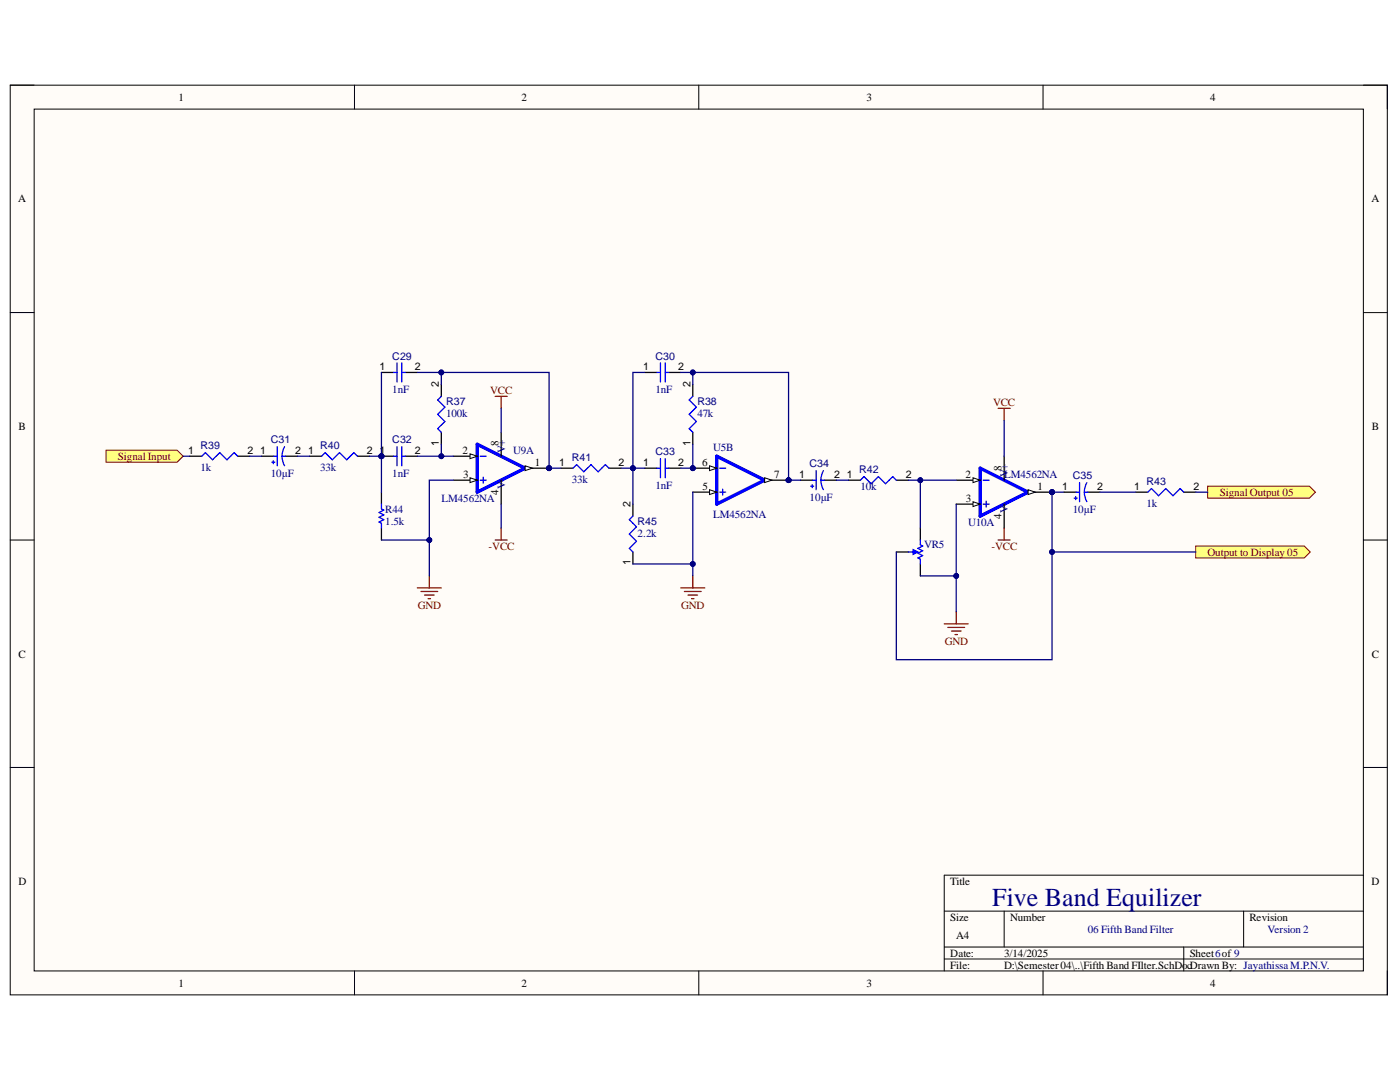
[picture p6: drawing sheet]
<svg xmlns="http://www.w3.org/2000/svg" width="279mm" height="216mm" viewBox="0 0 279 216" stroke-linecap="round" stroke-linejoin="round" font-family="sans-serif">
<defs><g id="words">
<text font-size="5.2" fill="#000080" x="198" y="180.7">Five Band Equilizer</text>
<g font-size="2.2">
<text x="35.6" y="20.1">1</text>
<text x="104.1" y="20.1">2</text>
<text x="172.9" y="20.1">3</text>
<text x="241.5" y="20.1">4</text>
<text x="3.6" y="40.4">A</text>
<text x="273.7" y="40.4">A</text>
<text x="3.7" y="85.8">B</text>
<text x="99.5" y="89.1" transform="rotate(-90 99.5 89.1)">8</text>
<text x="273.8" y="85.8">B</text>
<text x="92.3" y="90.6">2</text>
<text x="92.4" y="95.4">3</text>
<text x="106.7" y="93">1</text>
<text x="140.1" y="93">6</text>
<text x="154.5" y="95.4">7</text>
<text x="192.7" y="95.4">2</text>
<text x="199.9" y="93.9" transform="rotate(-90 199.9 93.9)">8</text>
<text x="99.5" y="98.7" transform="rotate(-90 99.5 98.7)">4</text>
<text x="140.2" y="97.8">5</text>
<text x="192.8" y="100.1">3</text>
<text x="207.1" y="97.8">1</text>
<text x="199.9" y="103.5" transform="rotate(-90 199.9 103.5)">4</text>
<text x="3.7" y="131.2">C</text>
<text x="273.8" y="131.2">C</text>
<text x="3.7" y="176.6">D</text>
<text x="189.7" y="176.6">Title</text>
<text x="273.7" y="176.6">D</text>
<text x="189.7" y="183.7">Size</text>
<text x="201.6" y="183.7">Number</text>
<text x="249.3" y="183.7">Revision</text>
<text x="189.7" y="190.9">Date:</text>
<text x="190.8" y="187.4">A4</text>
<text x="200.4" y="190.9">3/14/2025</text>
<text x="237.4" y="190.9">Sheet6of 9</text>
<text x="35.6" y="196.9">1</text>
<text x="104.1" y="196.9">2</text>
<text x="172.9" y="196.9">3</text>
<text x="189.7" y="193.3">File:</text>
<text x="200.4" y="193.3">D:\Semester04\..\Fifth Band FIlter.SchDocDrawn By: JayathissaM.P.N.V.</text>
<text x="241.5" y="196.9">4</text>
</g>
<g font-size="2.2" fill="#000080">
<text x="78.3" y="78.4">1nF</text>
<text x="89" y="83.2">100k</text>
<text x="130.8" y="78.4">1nF</text>
<text x="139.2" y="83.2">47k</text>
<text x="142.3" y="89.9">U5B</text>
<text x="40" y="94">1k</text>
<text x="54" y="95.2">10µF</text>
<text x="63.9" y="94">33k</text>
<text x="78.3" y="95.2">1nF</text>
<text x="100.8" y="90.4" transform="rotate(-90 100.8 90.4)">V+</text>
<text x="102.4" y="90.6">U9A</text>
<text x="200.4" y="95.4">LM4562NA</text>
<text x="201.2" y="95.2" transform="rotate(-90 201.2 95.2)">V+</text>
<text x="88.1" y="100.1">LM4562NA</text>
<text x="100.8" y="97.6" transform="rotate(-90 100.8 97.6)">V-</text>
<text x="114.1" y="96.3">33k</text>
<text x="130.8" y="97.5">1nF</text>
<text x="161.6" y="99.9">10µF</text>
<text x="171.7" y="97.8">10k</text>
<text x="228.8" y="101.1">1k</text>
<text x="76.9" y="104.7">1.5k</text>
<text x="76.9" y="102.3">R44</text>
<text x="127.3" y="107.1">2.2k</text>
<text x="142.3" y="103.3">LM4562NA</text>
<text x="193.2" y="105">U10A</text>
<text x="201.2" y="102.3" transform="rotate(-90 201.2 102.3)">V-</text>
<text x="214.1" y="102.3">10µF</text>
<text x="184.4" y="109.4">VR5</text>
<text x="217.1" y="186.2">06 Fifth Band Filter</text>
<text x="253" y="186.2">Version 2</text>
</g>
<g font-size="2.2" fill="#800000">
<text x="97.8" y="78.7">VCC</text>
<text x="198.2" y="81.1">VCC</text>
<text x="23.5" y="91.8">Signal Input</text>
<text x="243.4" y="99">Signal Output 05</text>
<text x="97.5" y="109.7">-VCC</text>
<text x="197.9" y="109.7">-VCC</text>
<text x="241" y="110.9">Output to Display 05</text>
<text x="83.4" y="121.6">GND</text>
<text x="136" y="121.6">GND</text>
<text x="188.6" y="128.8">GND</text>
</g>
<g font-size="2.1" fill="#000080">
<text x="78.3" y="71.8">C29</text>
<text x="130.8" y="71.8">C30</text>
<text x="89" y="80.8">R37</text>
<text x="139.2" y="80.8">R38</text>
<text x="40" y="89.7">R39</text>
<text x="54" y="88.5">C31</text>
<text x="63.9" y="89.7">R40</text>
<text x="78.3" y="88.5">C32</text>
<text x="114.1" y="92">R41</text>
<text x="130.8" y="90.9">C33</text>
<text x="161.6" y="93.2">C34</text>
<text x="171.5" y="94.4">R42</text>
<text x="214.1" y="95.7">C35</text>
<text x="228.8" y="96.9">R43</text>
<text x="127.3" y="104.7">R45</text>
</g>
<g font-size="2.1">
<text x="75.8" y="73.9">1</text>
<text x="82.8" y="73.9">2</text>
<text x="87.6" y="77.2" transform="rotate(-90 87.6 77.2)">2</text>
<text x="128.4" y="73.9">1</text>
<text x="135.4" y="73.9">2</text>
<text x="137.8" y="77.2" transform="rotate(-90 137.8 77.2)">2</text>
<text x="87.6" y="89" transform="rotate(-90 87.6 89)">1</text>
<text x="137.8" y="89" transform="rotate(-90 137.8 89)">1</text>
<text x="37.5" y="90.6">1</text>
<text x="49.4" y="90.6">2</text>
<text x="51.9" y="90.6">1</text>
<text x="58.9" y="90.6">2</text>
<text x="61.5" y="90.6">1</text>
<text x="73.2" y="90.6">2</text>
<text x="75.8" y="90.6">1</text>
<text x="82.8" y="90.6">2</text>
<text x="111.6" y="93">1</text>
<text x="123.4" y="93">2</text>
<text x="128.4" y="93">1</text>
<text x="135.4" y="93">2</text>
<text x="159.5" y="95.4">1</text>
<text x="166.5" y="95.4">2</text>
<text x="169" y="95.4">1</text>
<text x="180.8" y="95.4">2</text>
<text x="125.8" y="101.1" transform="rotate(-90 125.8 101.1)">2</text>
<text x="212" y="97.8">1</text>
<text x="219" y="97.8">2</text>
<text x="226.3" y="97.8">1</text>
<text x="238.2" y="97.8">2</text>
<text x="125.8" y="112.8" transform="rotate(-90 125.8 112.8)">1</text>
</g>
</g></defs>
<path d="M2 17h274.9v181.5h-274.9z" fill-rule="evenodd" fill="#fffcf8"/>
<path d="M2 17h274.9v181.5h-274.9z" fill="none" stroke="#000" stroke-width=".2"/>
<path d="M6.8 21.8h265.3v171.9h-265.3z" fill-rule="evenodd" fill="#fffcf8"/>
<g fill="none" stroke="#000" stroke-width=".2">
<path d="M2 17h4.8M70.7 17v4.8M139.5 17v4.8M208.2 17v4.8M272.1 17h4.8v4.8M6.8 21.8h265.3v171.9h-265.3zM2 62.4h4.8M272.1 62.4h4.8M2 107.8h4.8M272.1 107.8h4.8M2 153.1h4.8M272.1 153.1h4.8"/>
<path d="M272.1 174.6h-83.7v19.1M70.7 193.7v4.8M139.5 193.7v4.8M188.4 181.8h83.7M188.4 189h83.7M188.4 191.4h83.7M200.4 181.8v7.2M208.2 193.7v4.8M236.2 189v4.7M248.2 181.8v7.2M276.9 193.7v4.8"/>
</g>
<path d="M37.9 91h2.4M47.4 91h2.4M52.2 91h2.4M57 91h2.4M61.8 91h2.4M71.3 91h2.4" fill="none" stroke="#000" stroke-width=".25"/>
<path d="M40.3 91l.7-.7 1.4 1.5 1.5-1.5 1.4 1.5 1.4-1.5 .7 .7M54.3 92.2h.6M54.6 91.9v.6M54.6 91h.7M55.3 89.1v3.8M56.3 91l.2 1.2 .3 .7M56.3 91h.7M56.8 89.1l-.4 1.1-.1 .8M64.2 91l.7-.7 1.4 1.5 1.5-1.5 1.4 1.5 1.4-1.5 .7 .7" fill="none" stroke="#00f" stroke-width=".25"/>
<circle cx="76.1" cy="91" r=".48" fill="#000080"/>
<circle cx="76.1" cy="91" r=".48" fill="none" stroke="#000080" stroke-width=".2"/>
<path d="M76.1 91h2.4" fill="none" stroke="#000" stroke-width=".25"/>
<circle cx="76.1" cy="91" r=".48" fill="#000080"/>
<circle cx="76.1" cy="91" r=".48" fill="none" stroke="#000080" stroke-width=".2"/>
<path d="M76.1 74.3h2.4M80.9 74.3h2.4M88.1 76.7v2.4M76.1 98.2v2.4M80.9 91h2.4M88.1 86.3v2.3M76.1 105.4v2.4" fill="none" stroke="#000" stroke-width=".25"/>
<path d="M78.5 74.3h.7M79.2 72.4v3.8M80.2 72.4v3.8M80.2 74.3h.7M88.1 79.1l-.7 .7 1.4 1.4-1.4 1.5 1.4 1.4-1.4 1.4 .7 .8M78.5 91h.7M79.2 89.1v3.8M80.2 89.1v3.8M80.2 91h.7M76.1 100.6v.9l.5 .3-1 .5 1 .4-1 .5 1 .5-1 .5 .5 .2v1" fill="none" stroke="#00f" stroke-width=".25"/>
<circle cx="109.6" cy="93.4" r=".48" fill="#000080"/>
<circle cx="109.6" cy="93.4" r=".48" fill="none" stroke="#000080" stroke-width=".2"/>
<path d="M95.2 88.6l9.6 4.8-9.6 4.8z" fill="none" stroke="#00f" stroke-width=".68"/>
<path d="M95.8 91h1.2M95.8 95.8h1.2M96.4 95.2v1.2" fill="none" stroke="#00f" stroke-width=".25"/>
<path d="M90.5 91h4.7" fill="none" stroke="#000" stroke-width=".25"/>
<path d="M93.8 90.6l1.4 .4-1.4 .5z" fill="#f8fcff"/>
<path d="M93.8 90.6l1.4 .4-1.4 .5z" fill="none" stroke="#000" stroke-width=".2"/>
<path d="M90.5 95.8h4.7" fill="none" stroke="#000" stroke-width=".25"/>
<path d="M93.8 95.3l1.4 .5-1.4 .5z" fill="#f8fcff"/>
<path d="M93.8 95.3l1.4 .5-1.4 .5z" fill="none" stroke="#000" stroke-width=".2"/>
<path d="M100 86.3v4.7M104.8 93.4h4.8" fill="none" stroke="#000" stroke-width=".25"/>
<path d="M104.8 92.9l1.4 .5-1.4 .5z" fill="#f8fcff"/>
<path d="M104.8 92.9l1.4 .5-1.4 .5z" fill="none" stroke="#000" stroke-width=".2"/>
<circle cx="109.6" cy="93.4" r=".48" fill="#000080"/>
<circle cx="109.6" cy="93.4" r=".48" fill="none" stroke="#000080" stroke-width=".2"/>
<path d="M100 95.8v4.8" fill="none" stroke="#000" stroke-width=".25"/>
<circle cx="138.3" cy="93.4" r=".48" fill="#000080"/>
<circle cx="138.3" cy="93.4" r=".48" fill="none" stroke="#000080" stroke-width=".2"/>
<circle cx="157.4" cy="95.8" r=".48" fill="#000080"/>
<circle cx="157.4" cy="95.8" r=".48" fill="none" stroke="#000080" stroke-width=".2"/>
<path d="M143 91l9.6 4.8-9.6 4.8z" fill="none" stroke="#00f" stroke-width=".68"/>
<path d="M143.6 93.4h1.2M143.6 98.2h1.2M144.2 97.6v1.2" fill="none" stroke="#00f" stroke-width=".25"/>
<path d="M138.3 93.4h4.7" fill="none" stroke="#000" stroke-width=".25"/>
<path d="M141.6 92.9l1.4 .5-1.4 .5z" fill="#f8fcff"/>
<path d="M141.6 92.9l1.4 .5-1.4 .5z" fill="none" stroke="#000" stroke-width=".2"/>
<circle cx="138.3" cy="93.4" r=".48" fill="#000080"/>
<circle cx="138.3" cy="93.4" r=".48" fill="none" stroke="#000080" stroke-width=".2"/>
<path d="M138.3 98.2h4.7" fill="none" stroke="#000" stroke-width=".25"/>
<path d="M141.6 97.7l1.4 .5-1.4 .5z" fill="#f8fcff"/>
<path d="M141.6 97.7l1.4 .5-1.4 .5z" fill="none" stroke="#000" stroke-width=".2"/>
<path d="M152.6 95.8h4.8" fill="none" stroke="#000" stroke-width=".25"/>
<path d="M152.6 95.3l1.4 .5-1.4 .5z" fill="#f8fcff"/>
<path d="M152.6 95.3l1.4 .5-1.4 .5z" fill="none" stroke="#000" stroke-width=".2"/>
<circle cx="157.4" cy="95.8" r=".48" fill="#000080"/>
<circle cx="157.4" cy="95.8" r=".48" fill="none" stroke="#000080" stroke-width=".2"/>
<circle cx="210" cy="98.2" r=".48" fill="#000080"/>
<circle cx="210" cy="98.2" r=".48" fill="none" stroke="#000080" stroke-width=".2"/>
<path d="M195.6 93.4l9.6 4.8-9.6 4.8z" fill="none" stroke="#00f" stroke-width=".68"/>
<path d="M196.2 95.8h1.2M196.8 100v1.2M196.2 100.6h1.2" fill="none" stroke="#00f" stroke-width=".25"/>
<path d="M190.8 95.8h4.8" fill="none" stroke="#000" stroke-width=".25"/>
<path d="M194.2 95.3l1.4 .5-1.4 .5z" fill="#f8fcff"/>
<path d="M194.2 95.3l1.4 .5-1.4 .5z" fill="none" stroke="#000" stroke-width=".2"/>
<path d="M190.8 100.6h4.8" fill="none" stroke="#000" stroke-width=".25"/>
<path d="M194.2 100.1l1.4 .5-1.4 .5z" fill="#f8fcff"/>
<path d="M194.2 100.1l1.4 .5-1.4 .5z" fill="none" stroke="#000" stroke-width=".2"/>
<path d="M200.4 91v4.8M205.2 98.2h4.8" fill="none" stroke="#000" stroke-width=".25"/>
<path d="M205.2 97.7l1.4 .5-1.4 .5z" fill="#f8fcff"/>
<path d="M205.2 97.7l1.4 .5-1.4 .5z" fill="none" stroke="#000" stroke-width=".2"/>
<circle cx="210" cy="98.2" r=".48" fill="#000080"/>
<circle cx="210" cy="98.2" r=".48" fill="none" stroke="#000080" stroke-width=".2"/>
<g fill="none" stroke="#000" stroke-width=".25">
<path d="M128.7 74.3h2.4M133.5 74.3h2.4M138.3 76.7v2.4M112 93.4h2.4M121.5 93.4h2.4M128.7 93.4h2.4M133.5 93.4h2.4M138.3 86.3v2.3M159.8 95.8h2.4M164.5 95.8h2.4M169.3 95.8h2.4M178.9 95.8h2.4"/>
<path d="M212.3 98.2h2.4M217.1 98.2h2.4M226.7 98.2h2.4M236.2 98.2h2.4M126.3 100.6v2.4M126.3 110.1v2.4M178.9 110.1h2.4M183.7 105.4v2.4M183.7 112.5v2.4M200.4 100.6v4.8"/>
</g>
<g fill="none" stroke="#00f" stroke-width=".25">
<path d="M131.1 74.3h.7M131.8 72.4v3.8M132.8 72.4v3.8M132.8 74.3h.7M138.3 79.1l-.8 .7 1.5 1.4-1.5 1.5 1.5 1.4-1.5 1.4 .8 .8M114.4 93.4l.7-.7 1.4 1.4 1.4-1.4 1.5 1.4 1.4-1.4 .7 .7M131.1 93.4h.7M131.8 91.5v3.8M132.8 91.5v3.8M132.8 93.4h.7M161.8 97h.6M162.1 96.7v.6"/>
<path d="M162.2 95.8h.7M162.9 93.9v3.8M163.8 95.8l.1 .8 .4 1.1M163.8 95.8h.7M164.3 93.9l-.3 .7-.2 1.2M171.7 95.8l.7-.7 1.5 1.4 1.4-1.4 1.4 1.4 1.5-1.4 .7 .7M214.4 99.4h.6M214.7 99.1v.6M214.7 98.2h.8M215.5 96.3v3.8M216.4 98.2l.1 .8 .4 1.1M216.4 98.2h.7"/>
<path d="M216.9 96.3l-.4 1.1-.1 .8M229.1 98.2l.7-.7 1.4 1.4 1.5-1.4 1.4 1.4 1.4-1.4 .7 .7M126.3 103l-.7 .7 1.4 1.4-1.4 1.5 1.4 1.4-1.4 1.4 .7 .7M181.3 110.1h.9M183.7 107.8v.9l.4 .2-.9 .5 .9 .5-.9 .5 .9 .5-.9 .4 .5 .3v.9"/>
</g>
<g fill="none" stroke="#800000" stroke-width=".25">
<path d="M98.8 79.1h2.4M100 79.1v2.4M199.2 81.5h2.4M200.4 81.5v2.4M83.3 117.3h4.8M84 118h3.4M84.7 118.7h1.9M85.4 119.5h.5M85.7 114.9v2.4M98.8 107.8h2.4M100 105.4v2.4M135.9 117.3h4.7"/>
<path d="M136.6 118h3.3M137.3 118.7h1.9M138 119.5h.5M138.3 114.9v2.4M199.2 107.8h2.4M200.4 105.4v2.4M188.4 124.5h4.8M189.2 125.2h3.3M189.9 125.9h1.9M190.6 126.6h.5M190.8 122.1v2.4"/>
</g>
<path d="M182.2 109.7l1 .4-1 .5z" fill="#00f"/>
<path d="M182.2 109.7l1 .4-1 .5z" fill="none" stroke="#00f" stroke-width=".25"/>
<path d="M241 97h20.3l1.2 1.2-1.2 1.2h-20.3z" fill-rule="evenodd" fill="#ffff80"/>
<path d="M241 97h20.3l1.2 1.2-1.2 1.2h-20.3z" fill="none" stroke="#800000" stroke-width=".2"/>
<path d="M238.6 108.9h21.7l1.2 1.2-1.2 1.2h-21.7z" fill-rule="evenodd" fill="#ffff80"/>
<path d="M238.6 108.9h21.7l1.2 1.2-1.2 1.2h-21.7z" fill="none" stroke="#800000" stroke-width=".2"/>
<path d="M49.8 91h2.4M59.4 91h2.4M73.7 91h2.4M100 81.5v4.8M100 100.6v4.8" fill="none" stroke="#000080" stroke-width=".25"/>
<circle cx="76.1" cy="91" r=".48" fill="#000080"/>
<circle cx="76.1" cy="91" r=".48" fill="none" stroke="#000080" stroke-width=".2"/>
<path d="M83.3 91h7.2" fill="none" stroke="#000080" stroke-width=".25"/>
<circle cx="88.1" cy="91" r=".48" fill="#000080"/>
<circle cx="88.1" cy="91" r=".48" fill="none" stroke="#000080" stroke-width=".2"/>
<path d="M88.1 88.6v2.4" fill="none" stroke="#000080" stroke-width=".25"/>
<circle cx="88.1" cy="91" r=".48" fill="#000080"/>
<circle cx="88.1" cy="91" r=".48" fill="none" stroke="#000080" stroke-width=".2"/>
<path d="M83.3 74.3h4.8v2.4" fill="none" stroke="#000080" stroke-width=".25"/>
<circle cx="88.1" cy="74.3" r=".48" fill="#000080"/>
<circle cx="88.1" cy="74.3" r=".48" fill="none" stroke="#000080" stroke-width=".2"/>
<path d="M76.1 74.3v16.7" fill="none" stroke="#000080" stroke-width=".25"/>
<circle cx="76.1" cy="91" r=".48" fill="#000080"/>
<circle cx="76.1" cy="91" r=".48" fill="none" stroke="#000080" stroke-width=".2"/>
<path d="M76.1 91v7.2" fill="none" stroke="#000080" stroke-width=".25"/>
<circle cx="76.1" cy="91" r=".48" fill="#000080"/>
<circle cx="76.1" cy="91" r=".48" fill="none" stroke="#000080" stroke-width=".2"/>
<path d="M90.5 95.8h-4.8v19.1" fill="none" stroke="#000080" stroke-width=".25"/>
<circle cx="85.7" cy="107.8" r=".48" fill="#000080"/>
<circle cx="85.7" cy="107.8" r=".48" fill="none" stroke="#000080" stroke-width=".2"/>
<path d="M76.1 107.8h9.6" fill="none" stroke="#000080" stroke-width=".25"/>
<circle cx="85.7" cy="107.8" r=".48" fill="#000080"/>
<circle cx="85.7" cy="107.8" r=".48" fill="none" stroke="#000080" stroke-width=".2"/>
<path d="M88.1 74.3h21.5v19.1" fill="none" stroke="#000080" stroke-width=".25"/>
<circle cx="88.1" cy="74.3" r=".48" fill="#000080"/>
<circle cx="88.1" cy="74.3" r=".48" fill="none" stroke="#000080" stroke-width=".2"/>
<circle cx="109.6" cy="93.4" r=".48" fill="#000080"/>
<circle cx="109.6" cy="93.4" r=".48" fill="none" stroke="#000080" stroke-width=".2"/>
<path d="M109.6 93.4h2.4" fill="none" stroke="#000080" stroke-width=".25"/>
<circle cx="109.6" cy="93.4" r=".48" fill="#000080"/>
<circle cx="109.6" cy="93.4" r=".48" fill="none" stroke="#000080" stroke-width=".2"/>
<path d="M123.9 93.4h4.8" fill="none" stroke="#000080" stroke-width=".25"/>
<circle cx="126.3" cy="93.4" r=".48" fill="#000080"/>
<circle cx="126.3" cy="93.4" r=".48" fill="none" stroke="#000080" stroke-width=".2"/>
<path d="M135.9 74.3h2.4v2.4" fill="none" stroke="#000080" stroke-width=".25"/>
<circle cx="138.3" cy="74.3" r=".48" fill="#000080"/>
<circle cx="138.3" cy="74.3" r=".48" fill="none" stroke="#000080" stroke-width=".2"/>
<path d="M138.3 98.2v16.7" fill="none" stroke="#000080" stroke-width=".25"/>
<circle cx="138.3" cy="112.5" r=".48" fill="#000080"/>
<circle cx="138.3" cy="112.5" r=".48" fill="none" stroke="#000080" stroke-width=".2"/>
<path d="M126.3 112.5h12" fill="none" stroke="#000080" stroke-width=".25"/>
<circle cx="138.3" cy="112.5" r=".48" fill="#000080"/>
<circle cx="138.3" cy="112.5" r=".48" fill="none" stroke="#000080" stroke-width=".2"/>
<path d="M138.3 88.6v4.8h-2.4" fill="none" stroke="#000080" stroke-width=".25"/>
<circle cx="138.3" cy="93.4" r=".48" fill="#000080"/>
<circle cx="138.3" cy="93.4" r=".48" fill="none" stroke="#000080" stroke-width=".2"/>
<path d="M126.3 93.4v7.2" fill="none" stroke="#000080" stroke-width=".25"/>
<circle cx="126.3" cy="93.4" r=".48" fill="#000080"/>
<circle cx="126.3" cy="93.4" r=".48" fill="none" stroke="#000080" stroke-width=".2"/>
<path d="M128.7 74.3h-2.4v19.1" fill="none" stroke="#000080" stroke-width=".25"/>
<circle cx="126.3" cy="93.4" r=".48" fill="#000080"/>
<circle cx="126.3" cy="93.4" r=".48" fill="none" stroke="#000080" stroke-width=".2"/>
<path d="M138.3 74.3h19.1v21.5" fill="none" stroke="#000080" stroke-width=".25"/>
<circle cx="138.3" cy="74.3" r=".48" fill="#000080"/>
<circle cx="138.3" cy="74.3" r=".48" fill="none" stroke="#000080" stroke-width=".2"/>
<circle cx="157.4" cy="95.8" r=".48" fill="#000080"/>
<circle cx="157.4" cy="95.8" r=".48" fill="none" stroke="#000080" stroke-width=".2"/>
<path d="M157.4 95.8h2.4" fill="none" stroke="#000080" stroke-width=".25"/>
<circle cx="157.4" cy="95.8" r=".48" fill="#000080"/>
<circle cx="157.4" cy="95.8" r=".48" fill="none" stroke="#000080" stroke-width=".2"/>
<path d="M166.9 95.8h2.4M181.3 95.8h9.5" fill="none" stroke="#000080" stroke-width=".25"/>
<circle cx="183.7" cy="95.8" r=".48" fill="#000080"/>
<circle cx="183.7" cy="95.8" r=".48" fill="none" stroke="#000080" stroke-width=".2"/>
<path d="M190.8 100.6v21.5" fill="none" stroke="#000080" stroke-width=".25"/>
<circle cx="190.8" cy="114.9" r=".48" fill="#000080"/>
<circle cx="190.8" cy="114.9" r=".48" fill="none" stroke="#000080" stroke-width=".2"/>
<path d="M210 98.2h2.3" fill="none" stroke="#000080" stroke-width=".25"/>
<circle cx="210" cy="98.2" r=".48" fill="#000080"/>
<circle cx="210" cy="98.2" r=".48" fill="none" stroke="#000080" stroke-width=".2"/>
<path d="M183.7 95.8v9.6M219.5 98.2h7.2" fill="none" stroke="#000080" stroke-width=".25"/>
<circle cx="183.7" cy="95.8" r=".48" fill="#000080"/>
<circle cx="183.7" cy="95.8" r=".48" fill="none" stroke="#000080" stroke-width=".2"/>
<path d="M183.7 114.9h7.1" fill="none" stroke="#000080" stroke-width=".25"/>
<circle cx="190.8" cy="114.9" r=".48" fill="#000080"/>
<circle cx="190.8" cy="114.9" r=".48" fill="none" stroke="#000080" stroke-width=".2"/>
<path d="M210 98.2v33.4h-31.1v-21.5" fill="none" stroke="#000080" stroke-width=".25"/>
<circle cx="210" cy="110.1" r=".48" fill="#000080"/>
<circle cx="210" cy="110.1" r=".48" fill="none" stroke="#000080" stroke-width=".2"/>
<circle cx="210" cy="98.2" r=".48" fill="#000080"/>
<circle cx="210" cy="98.2" r=".48" fill="none" stroke="#000080" stroke-width=".2"/>
<path d="M210 110.1h28.6" fill="none" stroke="#000080" stroke-width=".25"/>
<circle cx="210" cy="110.1" r=".48" fill="#000080"/>
<circle cx="210" cy="110.1" r=".48" fill="none" stroke="#000080" stroke-width=".2"/>
<path d="M200.4 83.9v7.1M238.6 98.2h2.4" fill="none" stroke="#000080" stroke-width=".25"/>
<path d="M21.2 89.8h14.2l1.1 1.2-1.1 1.2h-14.2z" fill-rule="evenodd" fill="#ffff80"/>
<path d="M21.2 89.8h14.2l1.1 1.2-1.1 1.2h-14.2z" fill="none" stroke="#800000" stroke-width=".2"/>
<path d="M36.5 91h1.4" fill="none" stroke="#000080" stroke-width=".25"/>
<use href="#words"/>
</svg>
